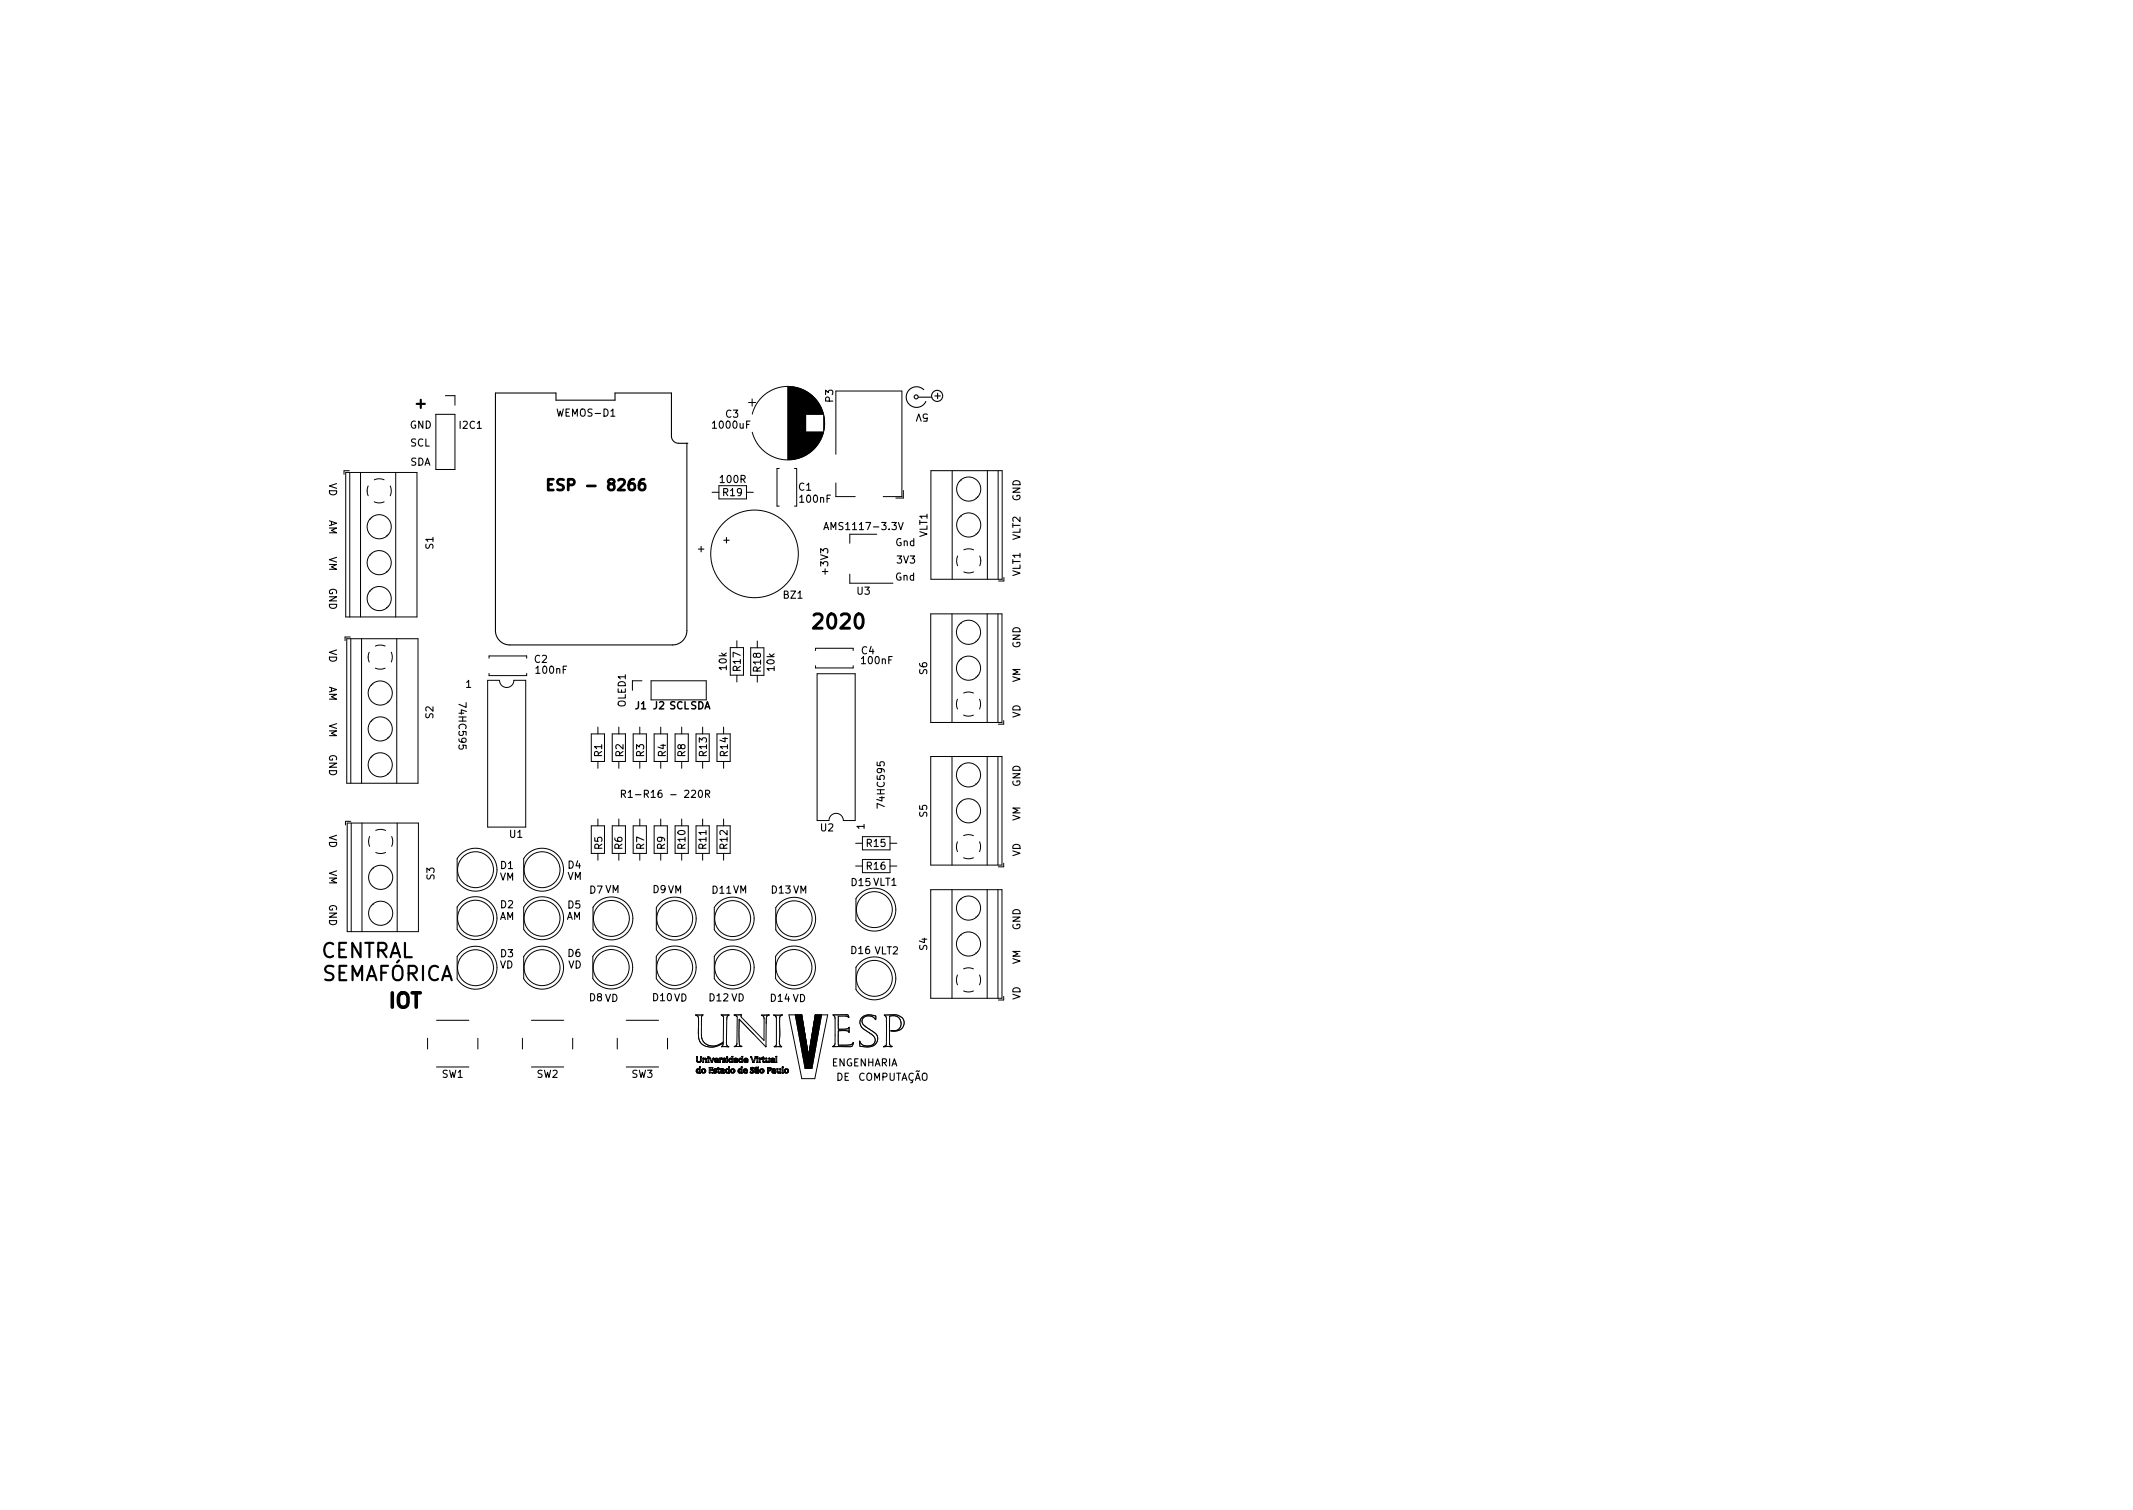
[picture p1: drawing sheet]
<svg xmlns="http://www.w3.org/2000/svg" width="297mm" height="210mm" viewBox="0 0 297 210" stroke-linecap="round" stroke-linejoin="round" font-family="sans-serif">
<defs><g id="words">
<g font-size="2.8">
<text x="113.7" y="87.6">2020</text>
<text x="44.5" y="133.4">CENTRAL</text>
<text x="44.6" y="136.6">SEMAFÓRICA</text>
<text x="54.1" y="140.3">IOT</text>
</g>
<g font-size="2.1">
<text x="58" y="56.9">+</text>
<text x="77.7" y="68.3">ESP - 8266</text>
</g>
<g font-size="1.4">
<text x="57.1" y="59.7">GND</text>
<text x="64.1" y="59.7">I2C1</text>
<text x="77.8" y="58">WEMOS-D1</text>
<text x="99.4" y="59.7">1000uF</text>
<text x="101.1" y="58.2">C3</text>
<text x="116" y="56" transform="rotate(-90 116 56)">P3</text>
<text x="129.3" y="57.6" transform="rotate(-180 129.3 57.6)">5V</text>
<text x="130.2" y="55.6">+</text>
<text x="57.1" y="64.8">SDA</text>
<text x="57.1" y="62.2">SCL</text>
<text x="45.8" y="67.2" transform="rotate(90 45.8 67.2)">VD</text>
<text x="100.4" y="67.2">100R</text>
<text x="100.7" y="69.1">R19</text>
<text x="111.2" y="68.3">C1</text>
<text x="111.5" y="70">100nF</text>
<text x="142.1" y="69.8" transform="rotate(-90 142.1 69.8)">GND</text>
<text x="45.8" y="72.3" transform="rotate(90 45.8 72.3)">AM</text>
<text x="45.8" y="77.5" transform="rotate(90 45.8 77.5)">VM</text>
<text x="60.3" y="76.4" transform="rotate(-90 60.3 76.4)">S1</text>
<text x="97.2" y="76.9">+</text>
<text x="100.8" y="75.7">+</text>
<text x="115.5" y="73.8">AMS1117-3.3V</text>
<text x="124.7" y="76">Gnd</text>
<text x="129.1" y="74.8" transform="rotate(-90 129.1 74.8)">VLT1</text>
<text x="142.1" y="75.2" transform="rotate(-90 142.1 75.2)">VLT2</text>
<text x="45.8" y="81.8" transform="rotate(90 45.8 81.8)">GND</text>
<text x="109.1" y="83.3">BZ1</text>
<text x="115.3" y="79.8" transform="rotate(-90 115.3 79.8)">+3V3</text>
<text x="119.4" y="82.8">U3</text>
<text x="124.7" y="80.8">Gnd</text>
<text x="124.9" y="78.5">3V3</text>
<text x="142.1" y="80.2" transform="rotate(-90 142.1 80.2)">VLT1</text>
<text x="45.8" y="90.4" transform="rotate(90 45.8 90.4)">VD</text>
<text x="45.8" y="95.5" transform="rotate(90 45.8 95.5)">AM</text>
<text x="64.9" y="95.8">1</text>
<text x="74.4" y="92.3">C2</text>
<text x="74.7" y="93.8">100nF</text>
<text x="101.2" y="93.3" transform="rotate(-90 101.2 93.3)">10k</text>
<text x="103.1" y="93.4" transform="rotate(-90 103.1 93.4)">R17</text>
<text x="106" y="93.5" transform="rotate(-90 106 93.5)">R18</text>
<text x="107.9" y="93.4" transform="rotate(-90 107.9 93.4)">10k</text>
<text x="120" y="91.1">C4</text>
<text x="120.1" y="92.5">100nF</text>
<text x="129.1" y="93.9" transform="rotate(-90 129.1 93.9)">S6</text>
<text x="142.1" y="95" transform="rotate(-90 142.1 95)">VM</text>
<text x="142.1" y="90.3" transform="rotate(-90 142.1 90.3)">GND</text>
<text x="45.8" y="100.6" transform="rotate(90 45.8 100.6)">VM</text>
<text x="60.3" y="100" transform="rotate(-90 60.3 100)">S2</text>
<text x="63.9" y="97.6" transform="rotate(90 63.9 97.6)">74HC595</text>
<text x="87.1" y="98.4" transform="rotate(-90 87.1 98.4)">OLED1</text>
<text x="88.5" y="98.8">J1 J2 SCLSDA</text>
<text x="142.1" y="100" transform="rotate(-90 142.1 100)">VD</text>
<text x="45.8" y="105" transform="rotate(90 45.8 105)">GND</text>
<text x="83.8" y="105.4" transform="rotate(-90 83.8 105.4)">R1</text>
<text x="86.8" y="105.4" transform="rotate(-90 86.8 105.4)">R2</text>
<text x="89.7" y="105.4" transform="rotate(-90 89.7 105.4)">R3</text>
<text x="92.7" y="105.4" transform="rotate(-90 92.7 105.4)">R4</text>
<text x="95.4" y="105.4" transform="rotate(-90 95.4 105.4)">R8</text>
<text x="98.4" y="105.3" transform="rotate(-90 98.4 105.3)">R13</text>
<text x="101.4" y="105.3" transform="rotate(-90 101.4 105.3)">R14</text>
<text x="88" y="111.1">R1-R16 - 220R</text>
<text x="123.2" y="112.2" transform="rotate(-90 123.2 112.2)">74HC595</text>
<text x="129.1" y="113.8" transform="rotate(-90 129.1 113.8)">S5</text>
<text x="142.1" y="109.6" transform="rotate(-90 142.1 109.6)">GND</text>
<text x="45.8" y="116.2" transform="rotate(90 45.8 116.2)">VD</text>
<text x="71" y="116.6">U1</text>
<text x="83.9" y="118.3" transform="rotate(-90 83.9 118.3)">R5</text>
<text x="86.7" y="118.3" transform="rotate(-90 86.7 118.3)">R6</text>
<text x="89.7" y="118.3" transform="rotate(-90 89.7 118.3)">R7</text>
<text x="92.6" y="118.3" transform="rotate(-90 92.6 118.3)">R9</text>
<text x="95.4" y="118.2" transform="rotate(-90 95.4 118.2)">R10</text>
<text x="98.4" y="118.2" transform="rotate(-90 98.4 118.2)">R11</text>
<text x="101.3" y="118.2" transform="rotate(-90 101.3 118.2)">R12</text>
<text x="114.3" y="115.8">U2</text>
<text x="120.4" y="115.5" transform="rotate(-90 120.4 115.5)">1</text>
<text x="120.7" y="117.9">R15</text>
<text x="142.1" y="119.3" transform="rotate(-90 142.1 119.3)">VD</text>
<text x="142.1" y="114.3" transform="rotate(-90 142.1 114.3)">VM</text>
<text x="45.8" y="121.1" transform="rotate(90 45.8 121.1)">VM</text>
<text x="45.8" y="125.9" transform="rotate(90 45.8 125.9)">GND</text>
<text x="60.5" y="122.5" transform="rotate(-90 60.5 122.5)">S3</text>
<text x="69.6" y="122.6">VM</text>
<text x="69.7" y="121">D1</text>
<text x="79" y="122.5">VM</text>
<text x="79.1" y="120.9">D4</text>
<text x="82.1" y="124.4">D7 VM</text>
<text x="90.9" y="124.3">D9 VM</text>
<text x="99.2" y="124.4">D11VM</text>
<text x="107.5" y="124.4">D13 VM</text>
<text x="118.6" y="123.4">D15 VLT1</text>
<text x="120.7" y="121.1">R16</text>
<text x="69.5" y="128.1">AM</text>
<text x="69.7" y="126.5">D2</text>
<text x="78.9" y="128.1">AM</text>
<text x="79.1" y="126.5">D5</text>
<text x="142.1" y="129.5" transform="rotate(-90 142.1 129.5)">GND</text>
<text x="69.6" y="134.8">VD</text>
<text x="69.7" y="133.3">D3</text>
<text x="79.1" y="133.2">D6</text>
<text x="79.1" y="134.8">VD</text>
<text x="118.6" y="132.8">D16 VLT2</text>
<text x="129.1" y="132.3" transform="rotate(-90 129.1 132.3)">S4</text>
<text x="142.1" y="134.3" transform="rotate(-90 142.1 134.3)">VM</text>
<text x="82.1" y="139.4">D8 VD</text>
<text x="91" y="139.4">D10 VD</text>
<text x="98.8" y="139.4">D12 VD</text>
<text x="107.4" y="139.5">D14 VD</text>
<text x="142.1" y="139.2" transform="rotate(-90 142.1 139.2)">VD</text>
<text x="115.7" y="148.5">ENGENHARIA</text>
<text x="61.5" y="150.1">SW1</text>
<text x="74.7" y="150.1">SW2</text>
<text x="88" y="150.1">SW3</text>
<text x="116.4" y="150.5">DE COMPUTAÇÃO</text>
</g>
</g></defs>
<g fill="none" stroke="#000" stroke-width=".15">
<path d="M127.9 55.3h1.8M128.6 54.3a1.44 1.44 0 0 0-2.1 .1 1.44 1.44 0 0 0 .4 2.1 1.44 1.44 0 0 0 2-.6M94.5 61.7h1.2M94.5 61.7a1 1 0 0 1-1-1v-6h-7.9v1h-8.2v-1h-8.4v33.1a2 2 0 0 0 2 2h22.7a2 2 0 0 0 2-2v-26.1M95.7 61.7h.1M114.7 73.8l.4-1 .3 1M114.8 73.5h.5M125.1 72.8l.3 1 .4-1M64 103.7l-.1 .2 .1 .4h.3l.2-.1v-.3l-.1-.2 .5 .1v.5M86.5 110.6l.5-.1 .1-.1v-.3l-.6-.1v1M86.8 110.6l.3 .4M87.5 110.3l.3-.3v1"/>
<path d="M87.5 111h.6M97.3 110.1l.2-.1a.53 .53 0 0 1 .3 .5 .53 .53 0 0 1-.3 .5l-.2-.1v-.2zM98.3 110.6l.4-.1 .1-.1v-.3l-.5-.1v1M98.5 110.6l.3 .4M113.5 141.3h.9"/>
<circle cx="127.6" cy="55.3" r=".28"/>
<circle cx="130.5" cy="55.1" r=".77"/>
</g>
<path d="M76.3 67.5h.5M77.1 66.7h-.8v1.5h.8M89.7 66.7a.59 .59 0 0 0-.7 .7v.6l.1 .2h.5l.2-.1v-.5l-.1-.2-.4-.1-.3 .3" fill="none" stroke="#000" stroke-width=".38"/>
<path d="M110.8 141.3h.8l1 5.8 .9-5.8h.9l-1.3 7.5h-1z" fill="#000" stroke="#000" stroke-width=".14"/>
<g fill="none" stroke="#000" stroke-width=".14">
<path d="M60.7 57.7h2.7v7.7h-2.7zM62 55.1h1.4v1.3M104.2 56h1M104.7 55.5v1M104.8 57.7a5.1 5.1 0 0 1 7.8-3 5.1 5.1 0 0 1 0 8.4 5.1 5.1 0 0 1-7.8-2.9M109.7 53.8v10.2M109.8 53.8v10.2M109.9 53.8v10.2M110 53.8v10.2M110 53.9v10.1M110.1 53.9v10.1M110.2 53.9v10.1"/>
<path d="M110.3 53.9v10.1M110.4 53.9v10.1M110.5 53.9v10M110.6 53.9v10M110.7 53.9v10M110.8 53.9v10M110.8 54v9.9M110.9 54v9.9M111 54v9.9M111 54v9.8M111.1 54v9.8M111.2 54v9.8"/>
<path d="M111.2 54.1v9.7M111.3 54.1v9.7M111.3 54.1v9.6M111.4 54.1v9.6M111.5 54.2v9.5M111.6 54.2v9.5M111.6 54.2v9.4M111.7 54.2v9.4M111.8 54.3v9.3M111.8 54.3v9.2M111.9 54.3v9.2M112 54.4v9.1"/>
<path d="M112 54.4v9M112.1 54.4v9M112.2 54.5v8.9M112.2 54.5v3.2M112.3 54.5v3.2M112.3 54.6v3.1M112.4 54.6v3.1M112.5 54.6v3.1M112.5 54.7v3M112.6 54.7v3M112.6 54.8v2.9M112.7 54.8v2.9"/>
<path d="M112.8 54.8v2.9M112.8 54.9v2.8M112.9 54.9v2.8M112.9 55v2.7M113 55v2.7M113 55.1v2.6M113.1 55.1v2.6M113.2 55.2v2.5M113.3 55.3v2.4M113.4 55.4v2.3M113.5 55.5v2.2M113.6 55.6v2.1"/>
<path d="M113.6 55.7v2M113.7 55.7v2M113.7 55.8v1.9M113.8 55.8v1.9M113.8 55.9v1.8M113.9 56v1.7M114 56.1v1.6M114 56.2v1.5M114.1 56.3v1.4M114.2 56.4v1.3M114.2 56.5v1.2M114.2 56.6v1.1"/>
<path d="M114.3 56.6v1.1M114.3 56.7v1M114.4 56.8v.9M114.4 56.9v.8M114.4 57v.7M114.5 57.1v.6M114.5 57.2v.5M114.6 57.3v.4M114.6 57.4v.3M114.6 57.5v.2M114.7 57.9v2.1M114.8 58.1v1.7"/>
<path d="M114.8 58.3v1.2M48.1 65.8h10v20.1h-10zM48.6 65.5h-.7v.5M48.7 65.8v20.1M50.2 65.8v20.1M51.1 68.3l.2 .7M51.3 67.7l-.2 .7M51.5 72.3h.1M51.5 77.3h.1M51.7 72.1h.1M51.7 77.1h.1M52.1 69.9l.7 .1 .7-.1"/>
<path d="M52.1 66.8l.7-.1 .7 .1M53.8 74.6h.1M53.8 79.6h.1M54 74.4h.1M54 79.4h.1M54.3 67.7l.2 .6-.2 .7M55.1 65.8v20.1M99.2 68.5h.9M100.1 67.6h3.9v1.9h-3.9zM104 68.5h.9M108.5 65.2h-.3v5.3h.3M110.6 65.2h.3v5.3h-.3"/>
<path d="M112.2 60.2v3.1M112.3 60.2v3.1M112.4 60.2v3.1M112.4 60.2v3M112.5 60.2v3M112.6 60.2v2.9M112.7 60.2v2.9M112.7 60.2v2.8M112.8 60.2v2.8M112.8 60.2v2.7M112.9 60.2v2.7M113 60.2v2.6"/>
<path d="M113.1 60.2v2.5M113.2 60.2v2.5M113.2 60.2v2.4M113.3 60.2v2.4M113.3 60.2v2.3M113.4 60.2v2.3M113.4 60.2v2.2M113.5 60.2v2.2M113.5 60.2v2.1M113.6 60.2v2.1M113.6 60.2v2M113.7 60.2v1.9"/>
<path d="M113.8 60.2v1.8M113.8 60.2v1.7M113.9 60.2v1.7M113.9 60.2v1.6M114 60.2v1.6M114 60.2v1.5M114 60.2v1.4M114.1 60.2v1.4M114.1 60.2v1.3M114.2 60.2v1.2M114.2 60.2v1.1M114.3 60.2v1"/>
<path d="M114.3 60.2v.9M114.4 60.2v.8M114.4 60.2v.7M114.5 60.2v.6M114.5 60.2v.5M114.6 60.2v.4M114.6 60.2v.2M114.6 60.2v.1M116.4 63.2v-8.8h9.2v14.7h-2.6M116.4 67.2v1.9h2.7M118.3 79.9v1.3h6.1M122.1 74.4h-3.8v1.2"/>
<path d="M125.8 68.3v1h-1M129.6 65.5h10v15.2h-10zM132.6 65.5v15.2M133.4 77.4l-.2 .7 .2 .7M133.6 72l.1 .1M133.6 67l.1 .1M133.8 71.8l.1 .1M133.8 66.8l.1 .1M134.2 79.6l.7 .2 .7-.2M134.2 76.6l.7-.2 .7 .2M135.9 74.3l.1 .1M135.9 69.3l.1 .1"/>
<path d="M136.1 74.1l.1 .1M136.1 69.1l.1 .1M136.4 77.4l.2 .7M136.6 78.1l-.2 .7M137.5 65.5v15.2M139 65.5v15.2M48.3 88.9h9.9v20.2h-9.9zM48.8 88.7h-.8v.5M48.9 88.9v20.2M50.3 88.9v20.2M51.3 91.5l.1 .7M51.4 90.8l-.1 .7"/>
<path d="M51.5 82.3h.1M51.7 95.4v.1M51.7 82.1h.1M51.9 95.2v.1M52.3 93l.7 .2 .6-.2M52.3 90l.6-.2 .7 .2M53.8 84.6h.1M54 97.7v.1M54 84.4h.1M54.2 97.5v.1M54.5 90.8l.1 .7-.1 .7M55.3 88.9v20.2"/>
<path d="M67.9 94.7h1.7a1 1 0 0 0 1 1 1 1 0 0 0 1-1h1.6v20.5h-5.3zM68.1 91.6v-.3h5.2v.3M68.1 93.8v.3h5.2v-.3M89.4 94.8h-1.3v1.3M90.7 94.8h7.7v2.7h-7.7zM101.7 90.2h1.8v3.8h-1.8zM102.6 89.2v1M102.6 94v1M104.5 90.2h1.9v3.8h-1.9zM105.5 89.2v1M105.5 94v1M113.6 90.6v-.3h5.2v.3"/>
<path d="M113.6 92.7v.3h5.2v-.3M113.8 93.8h5.3v20.5h-1.7a1 1 0 0 0-1-1 1 1 0 0 0-1 1h-1.6zM129.6 85.5h9.9v15.1h-9.9zM132.6 85.5v15.1M133.3 97.4l-.1 .7 .1 .6M133.6 87h.1M133.6 92h.1M133.8 86.8h.1M133.8 91.8h.1M134.2 99.6l.7 .1 .7-.1M134.2 96.5l.6-.1 .8 .1M135.9 89.3h.1"/>
<path d="M135.9 94.3h.1M136.1 89.1h.1M136.1 94.1h.1M136.4 97.4l.2 .6M136.6 98l-.2 .7M137.5 85.5v15.1M139 85.5v15.1M139.8 80.4v.5h-.7M48.3 114.6h10v15.1h-10zM48.8 114.4h-.7v.5M48.9 114.6v15.1M50.4 114.6v15.1"/>
<path d="M51.3 117.2l.2 .6M51.5 116.5l-.2 .7M51.7 105.4v.1M51.7 100.4v.1M51.9 105.2v.1M51.9 100.2v.1M52.3 118.7l.7 .1 .7-.1M52.3 115.6l.7-.1 .7 .1M54 107.7v.1M54 102.7v.1M54.2 107.5v.1M54.2 102.5v.1"/>
<path d="M54.5 116.5l.2 .6-.2 .7M55.3 114.6v15.1M64.1 119a2.99 2.99 0 0 1 4.4 .2 2.99 2.99 0 0 1-.5 4.3 2.99 2.99 0 0 1-4.3-.9v-3zM73.4 119a2.99 2.99 0 0 1 4.4 .2 2.99 2.99 0 0 1-.6 4.3 2.99 2.99 0 0 1-4.3-.9v-3zM82.3 102.2h1.9v3.8h-1.9zM82.3 115h1.9v3.8h-1.9zM83.3 101.2v1M83.3 106v1M83.3 114v1M83.3 118.8v1M85.3 102.2h1.8v3.8h-1.8zM85.3 115h1.8v3.8h-1.8z"/>
<path d="M86.2 101.2v1M86.2 106v1M86.2 114v1M86.2 118.8v1M88.2 102.2h1.8v3.8h-1.8zM88.2 115h1.8v3.8h-1.8zM89.1 101.2v1M89.1 106v1M89.1 114v1M89.1 118.8v1M91.1 102.2h1.8v3.8h-1.8zM91.1 115h1.8v3.8h-1.8z"/>
<path d="M92 101.2v1M92 106v1M92 114v1M92 118.8v1M94 102.2h1.9v3.8h-1.9zM94 115h1.9v3.8h-1.9zM94.9 101.2v1M94.9 106v1M94.9 114v1M94.9 118.8v1M96.9 102.2h1.9v3.8h-1.9zM96.9 115h1.9v3.8h-1.9z"/>
<path d="M97.8 101.2v1M97.8 106v1M97.8 114v1M97.8 118.8v1M99.8 102.2h1.9v3.8h-1.9zM99.8 115h1.9v3.8h-1.9zM100.8 101.2v1M100.8 106v1M100.8 114v1M100.8 118.8v1M119.2 117.4h.9M120.1 116.5h3.8v1.8h-3.8z"/>
<path d="M120.1 119.7h3.8v1.8h-3.8zM123.9 117.4h1M129.6 105.3h9.9v15.2h-9.9zM132.6 105.3v15.2M133.3 117.2l-.1 .7 .1 .7M133.6 111.8v.1M133.6 106.8v.1M133.8 111.6l.1 .1M133.8 106.6l.1 .1M134.2 119.4l.7 .2 .7-.2M134.2 116.4l.6-.2 .8 .2M135.9 114.1v.1"/>
<path d="M135.9 109.1v.1M136.1 113.9v.1M136.1 108.9v.1M136.4 117.2l.2 .7-.2 .7M137.5 105.3v15.2M139 105.3v15.2M139.8 100.3v.5h-.8M51.7 121.1h.1M51.7 126.1h.1M51.9 120.9h.1M51.9 125.9h.1M54 123.4h.1"/>
<path d="M54 128.4h.1M54.2 123.2h.1M54.2 128.2h.1M63.7 133.2a2.99 2.99 0 0 1 4.5-.7 2.99 2.99 0 0 1 0 4.5 2.99 2.99 0 0 1-4.5-.7M64.1 125.7a2.99 2.99 0 0 1 4.4 .2 2.99 2.99 0 0 1-.5 4.4 2.99 2.99 0 0 1-4.3-.9v-3.1zM73.4 125.7a2.99 2.99 0 0 1 4.4 .2 2.99 2.99 0 0 1-.6 4.4 2.99 2.99 0 0 1-4.3-.9v-3.1zM73.4 132.6a2.99 2.99 0 0 1 4.4 .2 2.99 2.99 0 0 1-.6 4.4 2.99 2.99 0 0 1-4.3-.9v-3.1zM83 132.6a2.99 2.99 0 0 1 4.4 .2 2.99 2.99 0 0 1-.5 4.3 2.99 2.99 0 0 1-4.3-.8v-3.1zM83 125.8a2.99 2.99 0 0 1 4.4 .1 2.99 2.99 0 0 1-.5 4.4 2.99 2.99 0 0 1-4.3-.9v-3.1zM91.8 132.6a2.99 2.99 0 0 1 4.4 .2 2.99 2.99 0 0 1-.5 4.3 2.99 2.99 0 0 1-4.3-.8v-3.1zM91.8 125.8a2.99 2.99 0 0 1 4.4 .2 2.99 2.99 0 0 1-.5 4.3 2.99 2.99 0 0 1-4.3-.8v-3.1zM99.9 125.8a2.99 2.99 0 0 1 4.4 .2 2.99 2.99 0 0 1-.5 4.3 2.99 2.99 0 0 1-4.3-.8v-3.1z"/>
<path d="M99.9 132.6a2.99 2.99 0 0 1 4.4 .2 2.99 2.99 0 0 1-.5 4.3 2.99 2.99 0 0 1-4.3-.8v-3.1zM108.5 132.6a2.99 2.99 0 0 1 4.3 .2 2.99 2.99 0 0 1-.5 4.3 2.99 2.99 0 0 1-4.3-.8v-3.1zM108.5 125.8a2.99 2.99 0 0 1 4.4 .2 2.99 2.99 0 0 1-.6 4.4 2.99 2.99 0 0 1-4.3-.9v-3.1zM119.2 120.6h.9M119.6 124.5a2.99 2.99 0 0 1 4.4 .2 2.99 2.99 0 0 1-.5 4.4 2.99 2.99 0 0 1-4.3-.9v-3.1zM119.6 134.1a2.99 2.99 0 0 1 4.4 .2 2.99 2.99 0 0 1-.5 4.4 2.99 2.99 0 0 1-4.3-.9v-3.1zM123.9 120.6h1M129.6 123.9h9.9v15.1h-9.9zM132.6 123.9v15.1M133.3 135.8l-.1 .7 .1 .6M133.6 125.4h.1M133.6 130.4h.1"/>
<path d="M133.8 125.2h.1M133.8 130.2h.1M134.2 138l.7 .1 .7-.1M134.2 134.9l.6-.1 .8 .1M135.9 127.7h.1M135.9 132.7h.1M136.1 127.5h.1M136.1 132.5h.1M136.4 135.8l.2 .6M136.6 136.4l-.2 .7M137.5 123.9v15.1M139 123.9v15.1"/>
<path d="M139.8 120.2v.5h-.8M139.8 138.7v.5h-.8M59.5 144.6v1.5M60.8 148.6h4.5M60.8 142.1h4.5M66.5 144.6v1.5M72.8 144.6v1.5M74 148.6h4.5M74 142.1h4.5M79.8 144.6v1.5M86 144.6v1.5M87.2 148.6h4.5"/>
<path d="M87.2 142.1h4.5M93 144.6v1.5M96.9 141.3a.7 .7 0 0 1 .4 1v1.3a1.8 1.8 0 0 0 .9 2.1 2.76 2.76 0 0 0 2.5-.4v.2l-.2 .2M96.9 141.3h.1M97 147.2v.6M97 147.2h.1M97 148.9a.28 .28 0 0 0 0 .4 .28 .28 0 0 0 .4 0v.1M97 147.8h.1M97 148.9h.1M97.1 147.2h-.1M97.1 147.2h.1M97.1 149.1v.1"/>
<path d="M97.1 149.1h.1M97.1 149.2h.1M97.1 149v.1M97.1 149.2v.1M97.1 149h.1M97.1 149.3h.1M97.1 147.2v.5M97.1 147.7h.1M97.1 147.7l.1 .1M97.2 148.9l-.1 .1M97.2 147.8h.1M97.2 148.9l.2 .1v.2"/>
<path d="M97.2 148.9h.1M97.3 149.3h-.1M97.3 149.3h.1M97.4 149.3h-.1M97.4 149.3h.1M97.4 149.2v.1M97.4 148.6v.3h-.4M97.4 148.6h.1M97.4 149.4h.1M97.5 149.4h.1M97.5 148.6h.1M97.5 148.6h-.1"/>
<path d="M97.5 148.6v.8M97.5 147.2v.5l-.3 .1M97.5 147.2h.1M97.6 147.2h.1M97.7 147.2h.1M97.7 147.2v.4a.34 .34 0 0 1-.3 .3 .34 .34 0 0 1-.4-.1M97.7 149.3l.1 .1M97.8 149.1v.1M97.8 149.1h.1M97.8 149.2h.1M97.8 149.2l.1 .1M97.9 149l-.1 .1"/>
<path d="M97.9 148.9v.1M97.9 147.4v.5M97.9 147.9h.1M97.9 147.4h.1M97.9 149.3h.1M97.9 141.3h-1M97.9 141.3l-.2 .4v2.3l.1 .6 .2 .5M97.9 141.3h.1M97.9 148.9h.1M97.9 148.9l.2 .1M98 147.9h-.1M98 147.4h.1"/>
<path d="M98 147.4h.3l.1 .1M98 147.9h.1M98 145.1l.1 .1M98.1 149.3h-.2M98.1 149.3h.1M98.1 149h.1M98.1 149.2v.1M98.1 149l.1 .1M98.2 147.4l-.2 .1v.4M98.2 147.4h.1M98.2 149.1h.1M98.2 149.1l-.1 .1"/>
<path d="M98.2 149.3l-.4 .1M98.2 147.4v.1M98.2 149.3a.3 .3 0 0 0 0-.4 .3 .3 0 0 0-.4 0 .3 .3 0 0 0-.1 .4M98.2 149.3h.1M98.2 147.5h.1M98.3 147.5h.1M98.3 147.5v.1M98.3 147.6h.1M98.3 147.6v.3M98.3 147.9h.1M98.4 147.9h.1M98.4 147.5h.1"/>
<path d="M98.4 147.5v.4M98.6 147.2h.1M98.6 147.4v.5M98.6 147.9h.1M98.6 147.4h.1M98.6 147.2l.1 .1M98.6 147.1v.1M98.6 147.1h.1M98.7 147.1h-.1M98.7 147.1h.1M98.7 147.4h.1M98.7 147.9h.1"/>
<path d="M98.7 147.3h.1M98.7 147.1v.1M98.7 147.2v.1M98.7 147.2h.1M98.7 147.4v.5M98.8 148.7v.7M98.8 149.4h.1M98.8 148.7h.1M98.8 148.6h.1M98.8 148.6h.4M98.8 149.4h.4M98.8 147.4h.1"/>
<path d="M98.8 147.4l.3 .5M98.9 147.4h.1M99 147.4h.1M99 147.4l.1 .4M99.1 147.9h.1M99.1 147.8h.1M99.2 147.9h-.1M99.2 147.9h.1M99.2 149h-.3v.3h.3M99.2 149h.1M99.2 148.7h-.3v.3h.3M99.2 148.6h.1"/>
<path d="M99.2 149.3h.1M99.2 149.4h.1M99.2 148.7h.1M99.3 149.4h.1M99.3 147.4l-.2 .4M99.3 147.4h.1M99.4 147.4h.1M99.4 147.4h-.1M99.4 149.3h.1M99.4 149.3v.1M99.4 149.4h.1M99.4 149h.1"/>
<path d="M99.4 148.9v.1M99.4 149v.1M99.4 148.9h.1M99.4 147.4l-.2 .5M99.4 149.1h.1M99.5 148.9h-.1M99.5 149.3h.1M99.5 149.4h.1M99.5 149.1h.1M99.5 148.9h.1M99.5 149h.1M99.5 148.9v.1"/>
<path d="M99.5 148.8v.1M99.5 149.1l.1 .1M99.5 148.8h.1M99.6 149v.1M99.6 148.9h-.1M99.6 149.2h.1M99.6 148.9h.1M99.6 149.1h.1M99.6 147.6h.1M99.6 149.3h.1M99.6 147.7v.1M99.6 147.8h.1"/>
<path d="M99.6 148.8h.1M99.6 148.8h-.1M99.6 147.5v.1M99.6 147.5h.1M99.7 149.2h.1M99.7 148.9h.1M99.7 149.1h.1M99.7 148.8h.1M99.7 149.3h.1M99.7 147.8h.1M99.7 147.8l.1 .1M99.7 149.4h-.1"/>
<path d="M99.7 147.4l-.1 .1M99.7 149.4h.1M99.7 148.8v.1M99.7 147.4h.2v.2h-.3M99.7 147.4h.1M99.8 148.9h.1M99.8 149.1v.1M99.8 149.4h-.1M99.8 149.3v.1M99.8 149.2h.1M99.8 149.3h.1M99.8 149.2v.1"/>
<path d="M99.8 147.9h.1M99.9 148.9h.1M99.9 147.8l-.1 .1M99.9 148.8v.1M99.9 148.8h.1M99.9 148.9h.1v.3M99.9 147.9h.1M99.9 147.8h.1M100 147.9h-.1M100 147.8h.1M100 147.9h.1M100 148.7v.1h-.1"/>
<path d="M100 149.2v.1M100 148.7h.1M100 149.3h.1M100 149.3v.1M100 149.4h.1M100 147.7h-.4M100 149.4h.2M100 147.7h.1M100 147.6a.29 .29 0 0 0-.3-.2 .29 .29 0 0 0-.2 .4 .29 .29 0 0 0 .4 .1M100 147.6h.1M100.1 148.7h.1M100.1 148.7v.1h.1"/>
<path d="M100.1 149.3h.1M100.2 149.4h.1M100.2 149.3h.1M100.2 147.4v.5M100.2 147.9h.1M100.2 147.4h.1M100.2 148.8h.1M100.3 149.3h-.1M100.3 149.4h-.1M100.3 147.4h.1M100.3 147.4h-.1M100.3 148.8h.1"/>
<path d="M100.3 148.9h-.2v.4M100.3 147.9h.1M100.3 149.3h.1M100.3 148.8v.1M100.3 149.4h.1M100.3 148.9h.1M100.3 149.3v.1M100.3 147.4v.1l.1-.1M100.3 147.6v.3M100.3 147.5v.1M100.4 147.5h-.1M100.4 149.3h.1"/>
<path d="M100.4 149.2v.1M100.4 149.3v.1M100.4 149.2h.1M100.4 147.5h.1M100.4 148.9h.1M100.4 147.4h.1M100.4 148.9v.1M100.4 149h.1M100.4 149.1v.1M100.4 149.4h.1M100.4 141.3l.4 .3-.1 3.5a1.93 1.93 0 0 1-2.6 .1M100.4 147.4v.1"/>
<path d="M100.4 141.3h1.1M100.4 141.3h.1M100.5 147.3l-.1 .1M100.5 148.9l-.1 .1M100.5 147.4h-.1M100.5 147.3h.1M100.5 149.2v.1M100.5 147.4h.1M100.5 149.2h.1M100.5 149.3h.1M100.5 148.9h.1M100.5 145.7h.1"/>
<path d="M100.5 148.8l-.1 .1M100.5 147.3v.1M100.5 148.8h.1M100.5 147.4v.1M100.5 147.5h.1M100.6 148.9h-.1M100.6 147.4h.1M100.6 148.8h-.1M100.6 149.2h-.1M100.6 148.8l.2 .1M100.6 148.8h.1M100.6 149.2l.1-.1v.2"/>
<path d="M100.6 149.2h.1M100.6 148.9h.1M100.6 147.8h.1M100.6 147.9h.1M100.6 147.5h.1M100.6 147.5v.1M100.6 147.6h.1M100.6 147.4v.1M100.7 147.8h.1M100.7 147.9h.1M100.7 147.6h.1M100.7 147.4h-.1"/>
<path d="M100.7 149.3h-.1M100.7 149.4h-.2M100.7 147.4h.1M100.7 148.9h.1M100.7 149.4h.1M100.7 148.9v.1M100.7 149h.1M100.7 147.6l.1 .1M100.7 147.5h.1M100.7 149l-.3 .1M100.7 147.8l.1 .1M100.8 147.7h.1"/>
<path d="M100.8 147.9h.1M100.8 149.4h.1M100.8 147.5h.1M100.8 147.5v.1M100.8 147.4v.1M100.8 148.9h.1M100.8 147.4h.1M100.8 147.6h.1M100.8 148.9l.1 .5M100.8 145.7h.1M100.8 145.7h-.3M100.8 145.7h.7"/>
<path d="M100.9 149.4h-.1M100.9 147.3l-.2 .1M100.9 147.3h.1M100.9 147.7h.1M100.9 147.9h-.1M100.9 147.4h.1M100.9 147.8v.1M100.9 147.3v.1M100.9 147.8h.1M100.9 147.9h.1M100.9 147.6h.1M101 147.4h.1"/>
<path d="M101 147.4v.1M101 147.5h.1M101 147.6v.1M101 147.7h.1M101 147.8l-.1 .1M101 147.8h.1M101 147.7v.1M101.1 149.3h.1M101.1 149.3v.1M101.1 148.9v.4M101.1 148.9h.1M101.1 149.4h.1"/>
<path d="M101.1 149.1v.1M101.1 149.1h.1M101.1 149.2h.1M101.2 149.2v.1M101.2 149.3h.1M101.2 149l-.1 .1M101.2 149h.1M101.2 147.2h.1M101.2 148.9v.1M101.2 147.4v.5M101.2 147.4h.1M101.2 147.9h.1"/>
<path d="M101.2 148.9h.1M101.2 147.2l.1 .1M101.3 147.9h.1M101.3 147.4h.1M101.3 149.3h.1M101.3 148.9h-.1M101.3 147.1h-.1M101.3 147.1h.1M101.3 147.3h.1M101.3 148.9l.2 .1-.1 .3M101.3 148.9h.1M101.3 147.2v.1"/>
<path d="M101.3 147.1v.1M101.3 147.4v.5M101.3 147.2h.1M101.4 149.3h-.1M101.4 149.3h.1M101.4 148.9h-.3M101.4 148.9h.1M101.5 148.6v.3M101.5 148.6h.1M101.5 149.4v-.1l-.3 .1M101.5 149.4h.1M101.5 145.7h.1"/>
<path d="M101.5 141.3h.1M101.5 141.3a.51 .51 0 0 0-.3 .6v3.3a.46 .46 0 0 0 .3 .5M101.5 147.8l.1 .1M101.6 149.4h-.1M101.6 149.4h.1M101.6 147.9h.2l.1-.1v.1M101.6 148.6h.1M101.6 148.6v.8M101.6 147.6v.1M101.6 147.7h.1M101.6 147.7v.1M101.6 147.8l.2 .1"/>
<path d="M101.6 147.5v.1M101.6 147.5h.1M101.7 147.5h-.1M101.7 147.5h.1M101.7 147.4v.1M101.7 147.4l.2 .1v.3M101.7 147.4h.1M101.8 147.9h.1M101.8 147.8v.1M101.8 147.8h.1M101.8 148.9h.1M101.9 147.8h-.1"/>
<path d="M101.9 149.1v.1M101.9 149.1h.1M101.9 149.2h.1M101.9 147.8h.1M101.9 149.2v.1M101.9 149.3h.1M101.9 147.1v.3a.29 .29 0 0 0-.4 0 .29 .29 0 0 0 0 .4M101.9 147.1h.1M101.9 147.9h.1M102 149.3h.1M102 147.9h.1M102 147.1h.1"/>
<path d="M102 147.1v.8M102.1 149.3h.1M102.1 148.9h-.1l-.1 .2M102.1 148.9h.1M102.2 148.9v.1M102.2 149.3h-.1M102.2 149h.1M102.2 149.3h.1M102.2 147.8h.1M102.2 147.8v.1M102.2 149v.1M102.2 149.1h.1"/>
<path d="M102.2 149.1v.2M102.2 147.4h.1M102.2 147.5h.1M102.2 147.9h.1M102.2 141.3h.1M102.2 141.3l.1 .1M102.3 141.3h.9l.1 .4 3.1 3.1v-2.9a.45 .45 0 0 0-.4-.5l.4-.1M102.3 141.3h-.1M102.3 147.5h.1M102.3 147.9h.1M102.3 141.4l.4 .2-.1 3.7a.42 .42 0 0 1-.4 .4h1.1l-.2-.1a1.23 1.23 0 0 1-.2-1.1v-2.6M102.3 147.4h.1"/>
<path d="M102.3 147.8h.1M102.3 147.7h.1M102.3 147.4v.1M102.4 147.7h-.1M102.4 147.4h-.1M102.4 147.8v.1M102.4 147.7h.1M102.4 147.4h.1M102.4 147.7h.2l-.1 .1M102.4 147.3v.1M102.5 147.3l.2 .2M102.5 147.3h-.1"/>
<path d="M102.5 147.4h-.1M102.5 147.4h.1M102.5 147.8l-.1 .1M102.5 147.4l.1 .1M102.5 147.8h.1M102.6 147.5h.1M102.6 147.9h-.3M102.6 147.5v.1M102.6 147.6h-.3l-.1 .2M102.6 147.9h.1M102.7 147.9h.1M102.7 147.5h.1"/>
<path d="M102.7 147.5v.4M102.9 149.1v.1M102.9 149.1h.1M102.9 148.9a.29 .29 0 0 0-.1 .4 .29 .29 0 0 0 .4 .1M102.9 149.2h.1M102.9 149v.1M102.9 149.2v.1M102.9 149h.1M102.9 149.3h.1M102.9 148.9h.1M102.9 141.9h.1M102.9 149h.3v.3"/>
<path d="M103 149.3h.1M103 147.6v.1M103 147.7v.1M103 147.6h.1M103 147.5v.1M103 147.8h.1M103 147.5h.1M103.1 147.5h-.1M103.1 149.3h-.1M103.1 147.8h.1M103.1 147.4v.1M103.1 149.3h.1"/>
<path d="M103.1 147.4h.1M103.1 147.8v.1M103.1 148.9h.1M103.1 148.9h-.2M103.2 147.9h-.1M103.2 149.3h-.1M103.2 147.8v.1M103.2 147.4l.1 .1-.1 .3M103.2 147.8h.1M103.2 149.3v.1M103.2 148.6v.3M103.2 148.6h.1"/>
<path d="M103.2 149.4h.1M103.3 149.4h.1M103.3 148.6h-.1M103.3 148.6h.1M103.3 147.1v.3a.27 .27 0 0 0-.4 .1 .27 .27 0 0 0 .1 .3 .27 .27 0 0 0 .3 0v.1M103.3 147.1h.1M103.3 147.9h.1M103.3 148.6v.8M103.4 147.1h-.1M103.4 147.1h.1M103.4 147.9h.1M103.4 147.1v.8"/>
<path d="M103.6 149.2h.1M103.6 149.2v.1M103.6 149h.1M103.6 149.3h.1M103.7 149.3h.1M103.7 147.9h.1M103.7 148.9l-.1 .1M103.7 147.6h.1M103.7 148.9h.1M103.7 147.7v.1M103.7 149.3h.2M103.7 147.8h.1"/>
<path d="M103.7 147.9h.3M103.7 147.5v.1M103.8 147.8h.1M103.8 147.5h-.1M103.8 148.9l.1 .2-.3-.1M103.8 148.9h-.1M103.8 147.8l.1 .1M103.8 147.4v.1M103.8 147.4h.2v.2h-.3M103.8 147.4h.1M103.8 149.4h.1M103.9 149.3h.1"/>
<path d="M103.9 149.4h-.1M103.9 149.4h.1M103.9 147.9h.1M104 149.3h-.1M104 149.4h-.1M104 149.3h.1M104 149.4h.1M104 147.8l-.1 .1M104 147.9h.1M104 147.8h.1M104 149.1l-.4 .1M104 149.1h.1"/>
<path d="M104.1 149.1h-.1M104.1 147.8h-.1M104.1 149.1h.1M104.1 149.1a.29 .29 0 0 0-.4-.3 .29 .29 0 0 0-.2 .4 .29 .29 0 0 0 .3 .2M104.1 147.8h.1M104.1 147.9h-.1M104.1 147.9h.1M104.1 147.7h-.4M104.1 147.6h.1M104.1 147.6a.29 .29 0 0 0-.4-.2 .29 .29 0 0 0 0 .5M104.5 149.3h.1M104.5 149.4h.1"/>
<path d="M104.5 148.9h.1M104.6 147.2h-.1M104.6 147.2h.1M104.6 148.9v.1M104.6 147.2l.2 .7M104.6 149.4h.1M104.6 149.3h.1M104.6 149h.1M104.6 148.7l-.1 .2M104.6 148.8h.1M104.6 148.8l.1 .1M104.6 148.7h.1"/>
<path d="M104.7 148.9h.1M104.7 147.2h.1M104.7 149.3h.1M104.7 148.7l-.1 .1M104.7 147.2l.2 .6M104.7 149h.1M104.7 148.7h.1M104.7 149l.1 .1M104.7 148.9l.1 .1a.22 .22 0 0 1 .2 .3M104.8 148.7h.1M104.8 148.7h-.1M104.8 149.1h.1"/>
<path d="M104.8 149.3h.1M104.8 148.6l-.2 .1M104.8 148.6h.1M104.8 147.9h.1M104.9 149.3h-.1M104.9 147.9h.1M104.9 148.7h.1M104.9 148.6h.1M104.9 148.7v.1M104.9 149.3h.1M104.9 149.1v.1M104.9 149.2h.1"/>
<path d="M104.9 149.2v.1M104.9 148.6v.1M104.9 147.8h.1M104.9 148.8h.1M105 148.7h.1M105 147.9h-.1M105 148.8h.1M105 149.3l-.3 .1M105 147.9h.1M105 149.3h.1M105.1 149.3h.1M105.1 149.2v.1"/>
<path d="M105.1 149.2h.1M105.2 149.3v.1M105.2 148.9h.1M105.2 149h.1M105.2 147.2l-.3 .6M105.2 149.2h-.1M105.2 147.2h.1M105.2 149.4h.1M105.2 148.7h.1M105.2 148.7v.1M105.2 148.8h.1M105.2 149.1v.1"/>
<path d="M105.2 148.9v.1M105.2 149.2v.1M105.2 149.2h.1M105.2 149.3h.1M105.3 148.8h-.1M105.3 148.9h-.1M105.3 149.2h-.1M105.3 147.2h.1M105.3 148.7h.1M105.3 149.2h.1M105.3 149.3h.1M105.3 148.9h.1"/>
<path d="M105.3 147.2l-.3 .7M105.3 148.8l-.1 .1M105.3 148.6l-.1 .1M105.3 148.6h.1M105.3 148.8h.1M105.4 148.7h.1M105.4 148.8h-.1M105.4 149.2h-.1M105.4 148.6h.1M105.4 148.8l.2 .1v.5M105.4 148.8h.1M105.4 149.1h.1v.2"/>
<path d="M105.4 149.1v.1M105.4 147.2h.1M105.4 148.9h.1M105.4 148.9h-.1M105.4 147.4v.5M105.4 147.9h.1M105.4 147.1v.1M105.4 148.6v.1M105.4 147.4h.1M105.4 147.2v.1M105.4 149.3h-.1M105.4 147.3h.1"/>
<path d="M105.4 147.1h.1M105.5 148.7v.1M105.5 147.4h.1M105.5 148.8h.1M105.5 149.3h-.1M105.5 147.1h.1M105.5 147.1h-.1M105.5 148.7h.1M105.5 148.9h.1M105.5 147.9h.1M105.5 149h.1M105.5 147.2v.1"/>
<path d="M105.5 149l-.3 .1M105.5 147.4v.5M105.5 147.2h.1M105.5 149.4h-.2M105.5 149.4h.1M105.5 148.6v.1M105.5 148.6h.1M105.6 148.6h-.1M105.6 149.4h.1M105.6 148.6h.1M105.6 148.6l-.1 .2M105.7 147.4v.5"/>
<path d="M105.7 147.9h.1M105.7 147.4h.1M105.8 147.4h-.1M105.8 147.4h.1M105.8 147.9h.1M105.8 147.4v.1M105.9 147.4h-.1M105.9 147.5l-.1 .4M105.9 147.4h.1M105.9 147.5h.1M105.9 149.1l.1 .2M105.9 149.1h.1"/>
<path d="M105.9 149v.1M105.9 149h.1M106 147.4h.1M106 147.3l-.1 .1M106 149h-.1M106 147.3h.1M106 148.9v.1M106 147.3v.1M106 149.3h.1M106 147.5h.1M106.1 147.4h.1M106.1 147.5h.1"/>
<path d="M106.1 148.9h-.1M106.1 148.9l.2 .1M106.1 148.9h.1M106.1 147.4h.1v.4M106.2 149.3h-.1M106.2 149.3h.1M106.2 147.2v.2M106.2 147.2h.1M106.2 147.8h.1M106.2 147.8l.1 .1M106.3 147.9h.1M106.3 149h.1"/>
<path d="M106.3 149.2l-.1 .1M106.3 149v.1M106.3 149.1h.1M106.3 147.2h.1M106.3 149.1v.1M106.3 147.2v.2h.2M106.3 147.8h.1M106.4 147.8h.1M106.4 141.3h.1M106.4 147.9h.1M106.5 147.9h-.1M106.5 147.9h.1"/>
<path d="M106.5 147.8h.1M106.5 147.4h-.2v.4M106.5 147.4h.1M106.5 147.8v.1M106.7 147.4v.4M106.7 147.4h.1M106.7 147.8v.1M106.7 147.9h.1M106.7 141.3h-.3M106.8 141.3h-.1M106.8 147.9l.3-.1v.1M106.8 147.4h.1"/>
<path d="M106.8 147.4v.3M106.8 147.7v.1M106.8 147.8h.1M106.9 147.8h.1M106.9 148.7v.7M106.9 149.4h.1M106.9 148.7h.1M106.9 148.6v.1M106.9 148.6h.1M106.9 148.6h.2M107 149.4h-.1M107 149.4h.1"/>
<path d="M107.1 147.4v.3l-.2 .1M107.1 141.3h.1M107.1 141.3h-.3M107.1 147.4h.1M107.1 141.3a.64 .64 0 0 0-.4 .9v3.6l-3.8-3.9M107.1 147.9h.1M107.1 148.7h-.1v.3h.2M107.1 148.7h.1M107.1 148.6h.1M107.2 148.6h.1M107.2 147.9h-.1M107.2 148.7h.1"/>
<path d="M107.2 147.4h.1M107.2 147.9h.1M107.2 147.4v.5M107.2 148.7v.1M107.2 148.6l.1 .1M107.2 149h.1M107.2 148.8h.1M107.3 148.7h.1M107.3 148.8v.1M107.3 149h-.1M107.3 148.9v.1M107.3 148.9h.1"/>
<path d="M107.4 147.8h.1M107.4 149l-.4 .1v.3M107.4 148.7h.1M107.4 147.8v.1M107.4 147.9h.1M107.4 149h.1M107.4 148.7v.1M107.4 147.5h.1M107.4 147.4h.1M107.4 148.8h.1M107.4 147.9h.4M107.4 148.8v.2"/>
<path d="M107.5 147.4h-.1M107.5 147.8h.1M107.5 147.5h.1M107.5 147.7h.1M107.5 147.4h.1M107.5 147.4v.1M107.5 149.3h.1M107.5 149.2v.1M107.5 149.2h.1M107.5 149.3l.1 .1M107.5 148.9h.1M107.5 149h.1"/>
<path d="M107.6 147.4h-.1M107.6 148.9h-.1M107.6 149.4h.1M107.6 149h.1M107.6 148.9h.1M107.6 147.7h-.1M107.6 147.3l.2 .1v.5M107.6 147.3v.1M107.6 147.7h.1v.1l-.1 .1-.1-.1M107.6 147.7h.1M107.6 149.4h.3M107.6 147.4h.1"/>
<path d="M107.6 148.9v.1M107.6 149.2v.1M107.6 149.2h.1M107.6 149.3h.1M107.6 148.8v.1M107.7 149.2h-.1M107.7 148.8h-.1M107.7 149.2h.1M107.7 147.4h.1M107.7 147.4v.1M107.7 148.8h.1M107.7 147.5h.1"/>
<path d="M107.7 148.8l.2 .1M107.7 149.2l.2-.1v.2h-.3M107.7 148.9h-.1M107.7 147.5v.1M107.7 147.6h-.3v.2M107.8 147.9h.1M107.8 148.9h.1M107.8 148.9h-.1M107.9 148.9h.1M107.9 148.9v.1M107.9 149h.1M107.9 149l-.4 .2"/>
<path d="M107.9 149.4h.1M108 149.4h.1M108 148.9h.1M108 148.9v.5M108.1 147.1v.8M108.1 147.1h.1M108.1 147.9h.1M108.2 147.9h-.1M108.2 147.1h.1M108.2 147.9h.1M108.2 147.1v.8M108.2 148.9v.4"/>
<path d="M108.2 148.9h.1M108.2 148.8v.1M108.2 148.8h.1M108.2 149.3h.1M108.2 149.3l.1 .1M108.3 148.8h-.1M108.3 149.4h.1M108.3 148.8h.1M108.3 148.8v.1M108.3 148.9h.1M108.3 149.2h.1M108.3 148.9v.3"/>
<path d="M108.3 149.2v.1M108.3 149.3h.1M108.4 149.3h.1M108.5 149.3h-.1M108.5 149.3h.1M108.6 148.9v.3l-.1 .1M108.6 148.9h.1M108.6 148.8v.1M108.6 149.4v-.1l-.3 .1M108.6 149.4h.1M108.6 148.8h.1M108.7 149.4h.1"/>
<path d="M108.7 148.8h.1M108.7 145.6h.1M108.7 145.6l.1 .1M108.7 148.8v.1M108.7 148.9h.1M108.7 148.9v.5M108.8 145.7h.1M108.9 141.3h-1.2l.4 .3v.2v3.6l-.1 .2-.2 .2 1.1-.1M108.9 141.3h.1M108.9 141.3h.1a.59 .59 0 0 0-.4 .9l-.1 2.9 .2 .5M108.9 148.6v.8M108.9 149.4h.1"/>
<path d="M108.9 148.6h.1M109 149.4h.1M109 148.6h-.1M109 148.6h.1M109 148.6v.8M109.3 149.1v.1M109.3 149.1h.1M109.3 149.2h.1M109.3 149.2l.2 .1M109.3 149v.1M109.4 149h-.1M109.4 148.9v.1"/>
<path d="M109.4 148.9h.2l.1 .2M109.4 148.9h.1M109.5 149.3h.1M109.7 149.3h-.2M109.7 149.2v.1M109.7 148.9h.1M109.7 149.1h.1M109.7 149.1v.1M110.8 141.3h.1M111.6 141.3l1 5.8 .9-5.8M111.6 141.3h-1.7l1.8 8.9h1.8l1.8-8.9h-.9l-1.3 7.5h-1l-1.3-7.5M111.6 141.3h.1"/>
<path d="M116 145.7h.1M116.1 145.7h-.1M116.1 145.7h.1M116.8 145.5h.1M118.1 143.2h.1M118.1 141.7l-.2-.2h-1.2v1.8l1.4-.1M118.1 141.7h.1M118.2 143.2h-.1M118.2 141.7h.1M118.2 141.7l-.1-.3-.1-.1-2 .1a.47 .47 0 0 1 .3 .5v3.4l-.2 .4M118.2 143.7v-.1l-.4-.1h-1.1l.1 2M118.2 143.1v.1"/>
<path d="M118.2 143.7h.1M118.2 143.1h.1M118.2 143v.3M118.2 143.3v.4M118.2 143.3h.1M118.8 145.2a1.6 1.6 0 0 1-1.4 .3h-.6M118.8 145.2h.1M118.9 145.2l-.1 .1a.44 .44 0 0 1-.5 .4h-2.3M119.7 145h.1M119.7 145l.3 .4 .5 .2M120.5 145.6h.1M121.9 142a1.02 1.02 0 0 0-1-.5 1.02 1.02 0 0 0-.9 .7 1.76 1.76 0 0 0 1.2 1.2 1.48 1.48 0 0 1 1 1.3 1.46 1.46 0 0 1-1.9 1h-.3a.33 .33 0 0 1-.3-.5v-.2"/>
<path d="M121.9 142h.1M122 141.5a1.59 1.59 0 0 0-2.2 .6 1.37 1.37 0 0 0 .9 1.5l.3 .2a1.1 1.1 0 0 1 .8 1.4l-.5 .4h-.8M122 141.5l-.1 .5M122 141.5h.1M123.1 145.7v.1M123.1 145.8h.1M123.2 141.3l.2 .5v3.6v.2l-.3 .1M123.2 141.3a3.9 3.9 0 0 1 2.1 .2 1.13 1.13 0 0 1 .5 1.4 1.13 1.13 0 0 1-1.3 .7h-.4M123.2 141.3h.1M123.7 145.7l-.6 .1M123.7 145.7h.1M123.9 141.5v3.9l.1 .2 .2 .1h-.5"/>
<path d="M123.9 141.5a1.09 1.09 0 0 1 1.5 .6 1.09 1.09 0 0 1-.7 1.4h-.6M123.9 141.5h.1M124.1 143.5v.1"/>
<circle cx="52.8" cy="73.3" r="1.68"/>
<circle cx="52.8" cy="78.3" r="1.68"/>
<circle cx="105.1" cy="77.1" r="6.1"/>
<circle cx="134.9" cy="73.1" r="1.68"/>
<circle cx="134.9" cy="68.1" r="1.68"/>
<circle cx="52.8" cy="83.3" r="1.68"/>
<circle cx="52.9" cy="96.5" r="1.68"/>
<circle cx="134.9" cy="88" r="1.68"/>
<circle cx="134.9" cy="93" r="1.68"/>
<circle cx="52.9" cy="106.5" r="1.68"/>
<circle cx="52.9" cy="101.5" r="1.68"/>
<circle cx="134.9" cy="107.9" r="1.68"/>
<circle cx="134.9" cy="112.9" r="1.68"/>
<circle cx="53" cy="122.2" r="1.68"/>
<circle cx="53" cy="127.2" r="1.68"/>
<circle cx="66.2" cy="121.1" r="2.5"/>
<circle cx="66.2" cy="127.8" r="2.5"/>
<circle cx="66.2" cy="134.7" r="2.5"/>
<circle cx="75.5" cy="134.7" r="2.5"/>
<circle cx="75.5" cy="127.9" r="2.5"/>
<circle cx="75.5" cy="121.1" r="2.5"/>
<circle cx="85.1" cy="134.7" r="2.5"/>
<circle cx="85.1" cy="127.9" r="2.5"/>
<circle cx="94" cy="134.7" r="2.5"/>
<circle cx="94" cy="127.9" r="2.5"/>
<circle cx="102" cy="134.7" r="2.5"/>
<circle cx="102" cy="127.9" r="2.5"/>
<circle cx="110.6" cy="134.7" r="2.5"/>
<circle cx="110.6" cy="127.9" r="2.5"/>
<circle cx="121.8" cy="126.7" r="2.5"/>
<circle cx="121.8" cy="136.2" r="2.5"/>
<circle cx="134.9" cy="126.4" r="1.68"/>
<circle cx="134.9" cy="131.4" r="1.68"/>
<circle cx="102" cy="149.1" r=".31"/>
<circle cx="106.1" cy="149.1" r=".31"/>
<circle cx="109.5" cy="149.1" r=".3"/>
</g>
<use href="#words"/>
</svg>
